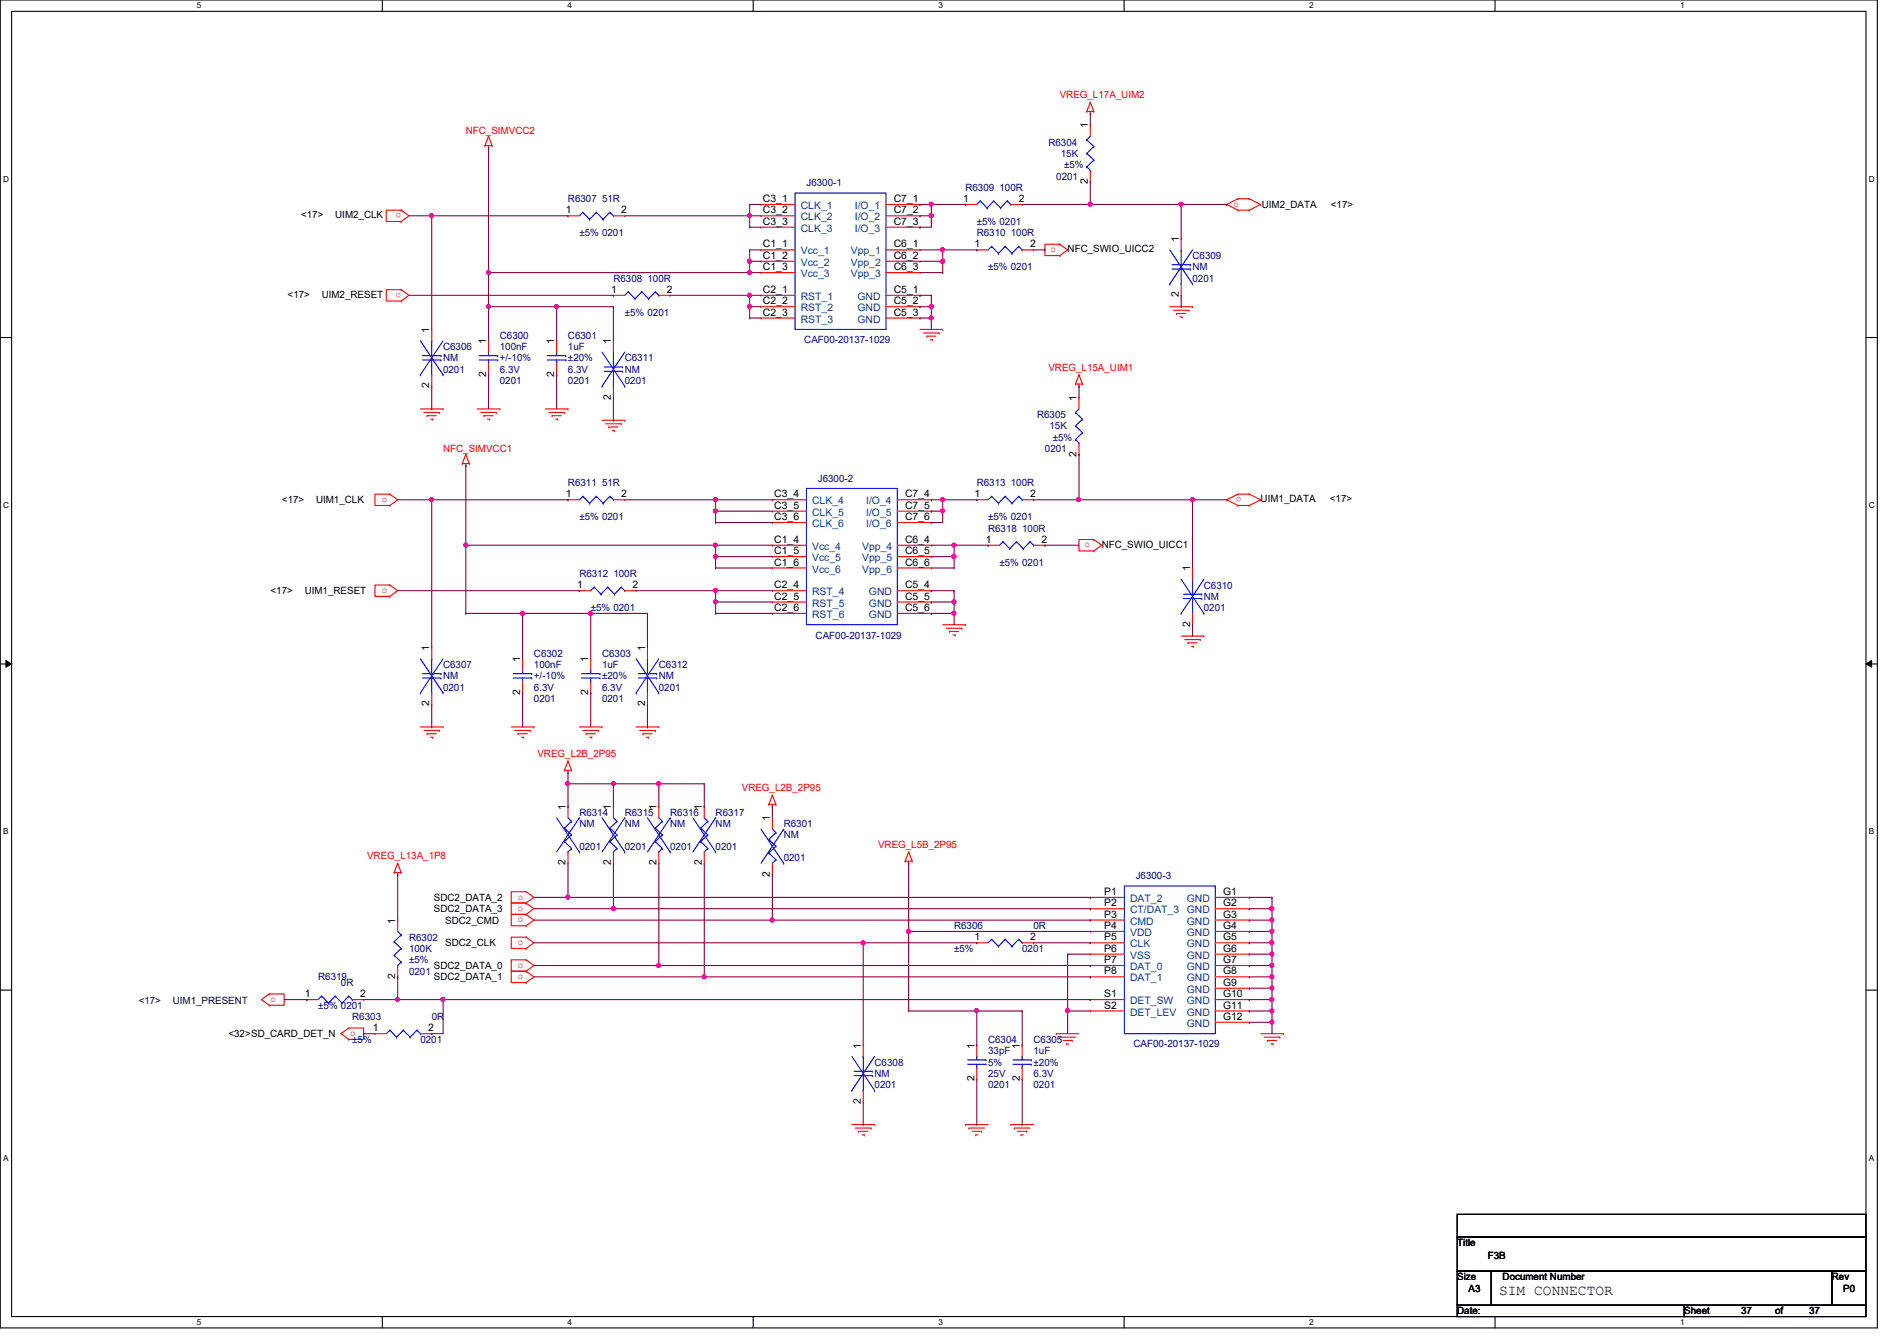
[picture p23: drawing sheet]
<svg xmlns="http://www.w3.org/2000/svg" width="297mm" height="210mm" viewBox="0 0 297 210" stroke-linecap="round" stroke-linejoin="round" font-family="sans-serif">
<defs><g id="words">
<text font-size="2.3" x="234.7" y="202.8">SIM CONNECTOR</text>
<g font-size="1.6" fill="#f00">
<text x="165.9" y="15.3">VREG_L17A_UIM2</text>
<text x="72.9" y="21">NFC_SIMVCC2</text>
<text x="62.8" y="33.4" transform="rotate(180 62.8 33.4)">o</text>
<text x="193.1" y="32.3">o</text>
<text x="164.5" y="39.5">o</text>
<text x="62.8" y="45.8" transform="rotate(180 62.8 45.8)">o</text>
<text x="164.2" y="58">VREG_L15A_UIM1</text>
<text x="69.4" y="70.8">NFC_SIMVCC1</text>
<text x="194.4" y="77.8" transform="rotate(180 194.4 77.8)">o</text>
<text x="59.8" y="78.6">o</text>
<text x="169.8" y="85.7">o</text>
<text x="59.8" y="92.8">o</text>
<text x="84.2" y="118.4">VREG_L2B_2P95</text>
<text x="116.2" y="123.8">VREG_L2B_2P95</text>
<text x="57.5" y="134.5">VREG_L13A_1P8</text>
<text x="137.5" y="132.7">VREG_L5B_2P95</text>
<text x="81.1" y="140.8">o</text>
<text x="81.1" y="142.6">o</text>
<text x="81.1" y="144.4">o</text>
<text x="81.1" y="147.9">o</text>
<text x="81.1" y="151.5">o</text>
<text x="81.1" y="153.2">o</text>
<text x="42.4" y="156.8">o</text>
<text x="54.8" y="162.1">o</text>
</g>
<g font-size="1.6" fill="#000080">
<text x="164.2" y="22.8">R6304</text>
<text x="126.3" y="29.2">J6300-1</text>
<text x="151.2" y="29.9">R6309 100R</text>
<text x="165.4" y="28.1">0201</text>
<text x="166.1" y="24.6">15K</text>
<text x="166.6" y="26.3">±5%</text>
<text x="88.9" y="31.7">R6307 51R</text>
<text x="152.9" y="35.2">±5% 0201</text>
<text x="90.7" y="37">±5% 0201</text>
<text x="152.9" y="37">R6310 100R</text>
<text x="186.7" y="40.6">C6309</text>
<text x="96.1" y="44.1">R6308 100R</text>
<text x="154.7" y="42.3">±5% 0201</text>
<text x="186.7" y="42.3">NM</text>
<text x="186.7" y="44.1">0201</text>
<text x="78.3" y="53">C6300</text>
<text x="88.9" y="53">C6301</text>
<text x="97.8" y="49.4">±5% 0201</text>
<text x="125.9" y="53.7">CAF00-20137-1029</text>
<text x="69.4" y="54.8">C6306</text>
<text x="69.4" y="56.6">NM</text>
<text x="69.4" y="58.3">0201</text>
<text x="78.3" y="54.8">100nF</text>
<text x="78.3" y="58.3">6.3V</text>
<text x="78.3" y="56.6">+/-10%</text>
<text x="88.9" y="54.8">1uF</text>
<text x="88.9" y="58.3">6.3V</text>
<text x="88.9" y="56.6">±20%</text>
<text x="97.8" y="56.6">C6311</text>
<text x="97.8" y="58.3">NM</text>
<text x="78.3" y="60.1">0201</text>
<text x="88.9" y="60.1">0201</text>
<text x="97.8" y="60.1">0201</text>
<text x="162.4" y="65.4">R6305</text>
<text x="163.6" y="70.8">0201</text>
<text x="164.3" y="67.2">15K</text>
<text x="164.8" y="69">±5%</text>
<text x="88.9" y="76.1">R6311 51R</text>
<text x="128.1" y="75.4">J6300-2</text>
<text x="152.9" y="76.1">R6313 100R</text>
<text x="90.7" y="81.4">±5% 0201</text>
<text x="154.7" y="81.4">±5% 0201</text>
<text x="154.7" y="83.2">R6318 100R</text>
<text x="156.5" y="88.6">±5% 0201</text>
<text x="90.7" y="90.3">R6312 100R</text>
<text x="92.5" y="95.7">±5% 0201</text>
<text x="188.5" y="92.1">C6310</text>
<text x="188.5" y="93.9">NM</text>
<text x="188.5" y="95.7">0201</text>
<text x="127.7" y="99.9">CAF00-20137-1029</text>
<text x="69.4" y="104.6">C6307</text>
<text x="69.4" y="106.3">NM</text>
<text x="83.6" y="102.8">C6302</text>
<text x="83.6" y="104.6">100nF</text>
<text x="83.6" y="106.3">+/-10%</text>
<text x="94.3" y="102.8">C6303</text>
<text x="94.3" y="104.6">1uF</text>
<text x="94.3" y="106.3">±20%</text>
<text x="103.2" y="104.6">C6312</text>
<text x="103.2" y="106.3">NM</text>
<text x="69.4" y="108.1">0201</text>
<text x="83.6" y="109.9">0201</text>
<text x="83.6" y="108.1">6.3V</text>
<text x="94.3" y="109.9">0201</text>
<text x="94.3" y="108.1">6.3V</text>
<text x="103.2" y="108.1">0201</text>
<text x="90.7" y="127.7">R6314</text>
<text x="90.7" y="129.5">NM</text>
<text x="97.8" y="127.7">R6315</text>
<text x="97.8" y="129.5">NM</text>
<text x="104.9" y="127.7">R6316</text>
<text x="104.9" y="129.5">NM</text>
<text x="112.1" y="127.7">R6317</text>
<text x="112.1" y="129.5">NM</text>
<text x="122.7" y="129.5">R6301</text>
<text x="122.7" y="131.2">NM</text>
<text x="90.7" y="133">0201</text>
<text x="97.8" y="133">0201</text>
<text x="104.9" y="133">0201</text>
<text x="112.1" y="133">0201</text>
<text x="122.7" y="134.8">0201</text>
<text x="177.8" y="137.6">J6300-3</text>
<text x="64" y="147.2">R6302</text>
<text x="64" y="149">100K</text>
<text x="149.4" y="145.5">R6306</text>
<text x="149.4" y="149">±5%</text>
<text x="160.1" y="149">0201</text>
<text x="161.8" y="145.5">0R</text>
<text x="49.8" y="153.5">R6319</text>
<text x="53.4" y="154.3">0R</text>
<text x="64" y="150.8">±5%</text>
<text x="64" y="152.6">0201</text>
<text x="49.8" y="157.9">±5% 0201</text>
<text x="55.2" y="159.7">R6303</text>
<text x="67.6" y="159.7">0R</text>
<text x="55.2" y="163.2">±5%</text>
<text x="65.8" y="163.2">0201</text>
<text x="136.9" y="166.8">C6308</text>
<text x="154.7" y="163.2">C6304</text>
<text x="154.7" y="165">33pF</text>
<text x="154.7" y="166.8">5%</text>
<text x="161.8" y="163.2">C6305</text>
<text x="161.8" y="165">1uF</text>
<text x="161.8" y="166.8">±20%</text>
<text x="177.5" y="164">CAF00-20137-1029</text>
<text x="136.9" y="168.6">NM</text>
<text x="136.9" y="170.3">0201</text>
<text x="154.7" y="170.3">0201</text>
<text x="154.7" y="168.6">25V</text>
<text x="161.8" y="170.3">0201</text>
<text x="161.8" y="168.6">6.3V</text>
</g>
<g font-size="1.6">
<text x="170.3" y="20.1" transform="rotate(-90 170.3 20.1)">1</text>
<text x="170.3" y="28.8" transform="rotate(-90 170.3 28.8)">2</text>
<text x="47.2" y="34.2">&lt;17&gt;</text>
<text x="52.5" y="34.2">UIM2_CLK</text>
<text x="88.6" y="33.4">1</text>
<text x="97.3" y="33.4">2</text>
<text x="119.5" y="31.6">C3_1</text>
<text x="119.5" y="33.4">C3_2</text>
<text x="119.5" y="35.2">C3_3</text>
<text x="140" y="31.6">C7_1</text>
<text x="140" y="33.4">C7_2</text>
<text x="140" y="35.2">C7_3</text>
<text x="150.8" y="31.6">1</text>
<text x="159.5" y="31.6">2</text>
<text x="197.6" y="32.6">UIM2_DATA</text>
<text x="208.4" y="32.6">&lt;17&gt;</text>
<text x="119.5" y="38.7">C1_1</text>
<text x="119.5" y="40.5">C1_2</text>
<text x="140" y="38.7">C6_1</text>
<text x="140" y="40.5">C6_2</text>
<text x="152.6" y="38.7">1</text>
<text x="161.3" y="38.7">2</text>
<text x="167.2" y="39.5">NFC_SWIO_UICC2</text>
<text x="184.6" y="37.9" transform="rotate(-90 184.6 37.9)">1</text>
<text x="45" y="46.6">&lt;17&gt;</text>
<text x="50.4" y="46.6">UIM2_RESET</text>
<text x="95.7" y="45.8">1</text>
<text x="104.4" y="45.8">2</text>
<text x="119.5" y="45.8">C2_1</text>
<text x="119.5" y="42.3">C1_3</text>
<text x="119.5" y="47.6">C2_2</text>
<text x="140" y="42.3">C6_3</text>
<text x="140" y="47.6">C5_2</text>
<text x="140" y="45.8">C5_1</text>
<text x="184.6" y="46.6" transform="rotate(-90 184.6 46.6)">2</text>
<text x="67.2" y="52.1" transform="rotate(-90 67.2 52.1)">1</text>
<text x="76.1" y="53.9" transform="rotate(-90 76.1 53.9)">1</text>
<text x="86.8" y="53.9" transform="rotate(-90 86.8 53.9)">1</text>
<text x="95.7" y="53.9" transform="rotate(-90 95.7 53.9)">1</text>
<text x="119.5" y="49.4">C2_3</text>
<text x="140" y="49.4">C5_3</text>
<text x="76.1" y="59" transform="rotate(-90 76.1 59)">2</text>
<text x="86.8" y="59" transform="rotate(-90 86.8 59)">2</text>
<text x="67.2" y="60.8" transform="rotate(-90 67.2 60.8)">2</text>
<text x="95.7" y="62.6" transform="rotate(-90 95.7 62.6)">2</text>
<text x="168.6" y="62.8" transform="rotate(-90 168.6 62.8)">1</text>
<text x="168.6" y="71.5" transform="rotate(-90 168.6 71.5)">2</text>
<text x="88.6" y="77.9">1</text>
<text x="97.3" y="77.9">2</text>
<text x="121.2" y="77.9">C3_4</text>
<text x="141.7" y="77.9">C7_4</text>
<text x="152.6" y="77.9">1</text>
<text x="161.3" y="77.9">2</text>
<text x="44.2" y="78.8">&lt;17&gt;</text>
<text x="49.5" y="78.8">UIM1_CLK</text>
<text x="121.2" y="79.6">C3_5</text>
<text x="121.2" y="81.4">C3_6</text>
<text x="141.7" y="79.6">C7_5</text>
<text x="141.7" y="81.4">C7_6</text>
<text x="197.4" y="78.6">UIM1_DATA</text>
<text x="208.2" y="78.6">&lt;17&gt;</text>
<text x="121.2" y="85">C1_4</text>
<text x="121.2" y="86.7">C1_5</text>
<text x="121.2" y="88.5">C1_6</text>
<text x="141.7" y="85">C6_4</text>
<text x="141.7" y="86.7">C6_5</text>
<text x="141.7" y="88.5">C6_6</text>
<text x="154.4" y="85">1</text>
<text x="163.1" y="85">2</text>
<text x="172.5" y="85.7">NFC_SWIO_UICC1</text>
<text x="186.3" y="89.5" transform="rotate(-90 186.3 89.5)">1</text>
<text x="42.4" y="93">&lt;17&gt;</text>
<text x="47.7" y="93">UIM1_RESET</text>
<text x="90.4" y="92.1">1</text>
<text x="99.1" y="92.1">2</text>
<text x="121.2" y="92.1">C2_4</text>
<text x="121.2" y="93.9">C2_5</text>
<text x="121.2" y="95.6">C2_6</text>
<text x="141.7" y="92.1">C5_4</text>
<text x="141.7" y="93.9">C5_5</text>
<text x="141.7" y="95.6">C5_6</text>
<text x="67.2" y="101.9" transform="rotate(-90 67.2 101.9)">1</text>
<text x="101" y="101.9" transform="rotate(-90 101 101.9)">1</text>
<text x="186.3" y="98.1" transform="rotate(-90 186.3 98.1)">2</text>
<text x="81.4" y="103.7" transform="rotate(-90 81.4 103.7)">1</text>
<text x="92.1" y="103.7" transform="rotate(-90 92.1 103.7)">1</text>
<text x="67.2" y="110.6" transform="rotate(-90 67.2 110.6)">2</text>
<text x="81.4" y="108.8" transform="rotate(-90 81.4 108.8)">2</text>
<text x="92.1" y="108.8" transform="rotate(-90 92.1 108.8)">2</text>
<text x="101" y="110.6" transform="rotate(-90 101 110.6)">2</text>
<text x="88.6" y="126.8" transform="rotate(-90 88.6 126.8)">1</text>
<text x="95.7" y="126.8" transform="rotate(-90 95.7 126.8)">1</text>
<text x="102.8" y="126.8" transform="rotate(-90 102.8 126.8)">1</text>
<text x="109.9" y="126.8" transform="rotate(-90 109.9 126.8)">1</text>
<text x="120.6" y="128.6" transform="rotate(-90 120.6 128.6)">1</text>
<text x="88.6" y="135.5" transform="rotate(-90 88.6 135.5)">2</text>
<text x="95.7" y="135.5" transform="rotate(-90 95.7 135.5)">2</text>
<text x="102.8" y="135.5" transform="rotate(-90 102.8 135.5)">2</text>
<text x="109.9" y="135.5" transform="rotate(-90 109.9 135.5)">2</text>
<text x="120.6" y="137.2" transform="rotate(-90 120.6 137.2)">2</text>
<text x="67.9" y="141">SDC2_DATA_2</text>
<text x="67.9" y="142.8">SDC2_DATA_3</text>
<text x="172.9" y="140.1">P1</text>
<text x="172.9" y="141.9">P2</text>
<text x="172.9" y="143.6">P3</text>
<text x="191.5" y="140.1">G1</text>
<text x="191.5" y="141.9">G2</text>
<text x="191.5" y="143.6">G3</text>
<text x="61.9" y="144.6" transform="rotate(-90 61.9 144.6)">1</text>
<text x="69.7" y="144.6">SDC2_CMD</text>
<text x="69.7" y="148.1">SDC2_CLK</text>
<text x="152.6" y="147.2">1</text>
<text x="161.3" y="147.2">2</text>
<text x="172.9" y="145.4">P4</text>
<text x="172.9" y="147.2">P5</text>
<text x="172.9" y="149">P6</text>
<text x="191.5" y="145.4">G4</text>
<text x="191.5" y="147.2">G5</text>
<text x="191.5" y="149">G6</text>
<text x="61.9" y="153.2" transform="rotate(-90 61.9 153.2)">2</text>
<text x="67.9" y="151.7">SDC2_DATA_0</text>
<text x="67.9" y="153.5">SDC2_DATA_1</text>
<text x="172.9" y="150.7">P7</text>
<text x="172.9" y="152.5">P8</text>
<text x="191.5" y="150.7">G7</text>
<text x="191.5" y="152.5">G8</text>
<text x="191.5" y="154.3">G9</text>
<text x="47.7" y="156.1">1</text>
<text x="56.4" y="156.1">2</text>
<text x="58.4" y="161.4">1</text>
<text x="67.1" y="161.4">2</text>
<text x="172.9" y="156.1">S1</text>
<text x="172.9" y="157.9">S2</text>
<text x="191.5" y="156.1">G10</text>
<text x="191.5" y="157.9">G11</text>
<text x="191.5" y="159.6">G12</text>
<text x="35.8" y="162.3">&lt;32&gt;SD_CARD_DET_N</text>
<text x="134.8" y="164.1" transform="rotate(-90 134.8 164.1)">1</text>
<text x="152.6" y="164.1" transform="rotate(-90 152.6 164.1)">1</text>
<text x="159.7" y="164.1" transform="rotate(-90 159.7 164.1)">1</text>
<text x="134.8" y="172.8" transform="rotate(-90 134.8 172.8)">2</text>
<text x="152.6" y="169.2" transform="rotate(-90 152.6 169.2)">2</text>
<text x="159.7" y="169.2" transform="rotate(-90 159.7 169.2)">2</text>
<text x="228.2" y="195.1">Title</text>
<text x="233" y="197">F3B</text>
<text x="228.2" y="200.4">Size</text>
<text x="230" y="202.2">A3</text>
<text x="235.3" y="200.4">Document Number</text>
<text x="286.8" y="200.4">Rev</text>
<text x="288.6" y="202.2">P0</text>
<text x="228.2" y="205.7">Date:</text>
<text x="263.7" y="205.7">Sheet</text>
<text x="272.6" y="205.7">37</text>
<text x="278" y="205.7">of</text>
<text x="283.3" y="205.7">37</text>
</g>
<g font-size="1.6" fill="#004080">
<text x="125.4" y="32.7">CLK_1</text>
<text x="125.4" y="34.5">CLK_2</text>
<text x="133.9" y="32.7">I/O_1</text>
<text x="133.9" y="34.5">I/O_2</text>
<text x="125.4" y="39.8">Vcc_1</text>
<text x="125.4" y="36.3">CLK_3</text>
<text x="125.4" y="41.6">Vcc_2</text>
<text x="133.2" y="39.8">Vpp_1</text>
<text x="133.2" y="41.6">Vpp_2</text>
<text x="133.9" y="36.3">I/O_3</text>
<text x="125.4" y="46.9">RST_1</text>
<text x="125.4" y="43.4">Vcc_3</text>
<text x="133.2" y="43.4">Vpp_3</text>
<text x="134.3" y="46.9">GND</text>
<text x="125.4" y="48.7">RST_2</text>
<text x="125.4" y="50.5">RST_3</text>
<text x="134.3" y="48.7">GND</text>
<text x="134.3" y="50.5">GND</text>
<text x="127.2" y="79">CLK_4</text>
<text x="127.2" y="80.7">CLK_5</text>
<text x="127.2" y="82.5">CLK_6</text>
<text x="135.6" y="79">I/O_4</text>
<text x="135.6" y="80.7">I/O_5</text>
<text x="135.6" y="82.5">I/O_6</text>
<text x="127.2" y="86.1">Vcc_4</text>
<text x="127.2" y="87.8">Vcc_5</text>
<text x="127.2" y="89.6">Vcc_6</text>
<text x="135" y="86.1">Vpp_4</text>
<text x="135" y="87.8">Vpp_5</text>
<text x="135" y="89.6">Vpp_6</text>
<text x="127.2" y="93.2">RST_4</text>
<text x="127.2" y="95">RST_5</text>
<text x="136.1" y="93.2">GND</text>
<text x="136.1" y="95">GND</text>
<text x="127.2" y="96.7">RST_6</text>
<text x="136.1" y="96.7">GND</text>
<text x="177" y="141.2">DAT_2</text>
<text x="177" y="143">CT/DAT_3</text>
<text x="185.8" y="141.2">GND</text>
<text x="185.8" y="143">GND</text>
<text x="177" y="144.7">CMD</text>
<text x="177" y="146.5">VDD</text>
<text x="177" y="148.3">CLK</text>
<text x="185.8" y="144.7">GND</text>
<text x="185.8" y="146.5">GND</text>
<text x="185.8" y="148.3">GND</text>
<text x="177" y="150.1">VSS</text>
<text x="177" y="151.8">DAT_0</text>
<text x="177" y="153.6">DAT_1</text>
<text x="185.8" y="150.1">GND</text>
<text x="185.8" y="151.8">GND</text>
<text x="185.8" y="153.6">GND</text>
<text x="185.8" y="155.4">GND</text>
<text x="177" y="157.2">DET_SW</text>
<text x="177" y="159">DET_LEV</text>
<text x="185.8" y="157.2">GND</text>
<text x="185.8" y="159">GND</text>
<text x="185.8" y="160.7">GND</text>
</g>
<g font-size="1.6" fill="#000040">
<text x="21.7" y="157.2">&lt;17&gt;</text>
<text x="27" y="157.2">UIM1_PRESENT</text>
</g>
<g font-size="1.3">
<text x="30.8" y="1.3">5</text>
<text x="88.9" y="1.3">4</text>
<text x="146.9" y="1.3">3</text>
<text x="205" y="1.3">2</text>
<text x="263.1" y="1.3">1</text>
<text x=".5" y="28.4">D</text>
<text x="292.6" y="28.4">D</text>
<text x=".5" y="79.5">C</text>
<text x="292.6" y="79.5">C</text>
<text x=".5" y="130.6">B</text>
<text x="292.6" y="130.6">B</text>
<text x=".5" y="181.7">A</text>
<text x="292.6" y="181.7">A</text>
<text x="30.8" y="207.4">5</text>
<text x="88.9" y="207.4">4</text>
<text x="146.9" y="207.4">3</text>
<text x="205" y="207.4">2</text>
<text x="263.1" y="207.4">1</text>
</g>
</g></defs>
<path d="M0 0h294v207.9h-294zM1.8 1.8h290.4v204.3h-290.4z" fill="none" stroke="#000" stroke-width=".17"/>
<g fill="#fff">
<path d="M30.8 .2h.7v1.4h-.7z"/>
<path d="M30.8 206.2h.7v1.4h-.7z"/>
</g>
<path d="M59.9 0v1.8M59.9 206.1v1.8" fill="none" stroke="#000" stroke-width=".17"/>
<g fill="#fff">
<path d="M88.9 .2h.6v1.4h-.6z"/>
<path d="M88.9 206.2h.6v1.4h-.6z"/>
</g>
<path d="M117.9 0v1.8M117.9 206.1v1.8" fill="none" stroke="#000" stroke-width=".17"/>
<g fill="#fff">
<path d="M146.9 .2h.7v1.4h-.7z"/>
<path d="M146.9 206.2h.7v1.4h-.7z"/>
</g>
<path d="M176 0v1.8M176 206.1v1.8" fill="none" stroke="#000" stroke-width=".17"/>
<g fill="#fff">
<path d="M205 .2h.7v1.4h-.7z"/>
<path d="M205 206.2h.7v1.4h-.7z"/>
</g>
<path d="M234.1 0v1.8M234.1 206.1v1.8" fill="none" stroke="#000" stroke-width=".17"/>
<g fill="#fff">
<path d="M263.1 .2h.7v1.4h-.7z"/>
<path d="M263.1 206.2h.7v1.4h-.7z"/>
<path d="M.5 27.3h.9v1.4h-.9z"/>
<path d="M292.6 27.3h.9v1.4h-.9z"/>
<path d="M.5 78.4h.9v1.4h-.9z"/>
<path d="M292.6 78.4h.9v1.4h-.9z"/>
</g>
<path d="M0 52.8h1.8M292.2 52.8h1.8" fill="none" stroke="#000" stroke-width=".17"/>
<g fill="#fff">
<path d="M.5 129.5h.8v1.4h-.8z"/>
<path d="M292.6 129.5h.9v1.4h-.9z"/>
</g>
<path d="M0 103.9h1.8M292.2 103.9h1.8" fill="none" stroke="#000" stroke-width=".17"/>
<path d="M.9 103.4l.9 .5-.9 .5zM292.2 103.9l.9-.5v1z" fill="#000"/>
<path d="M.9 103.4l.9 .5-.9 .5zM292.2 103.9l.9-.5v1z" fill="none" stroke="#000" stroke-width=".16"/>
<g fill="#fff">
<path d="M.5 180.5h.8v1.4h-.8z"/>
<path d="M292.6 180.5h.9v1.4h-.9z"/>
</g>
<path d="M0 155h1.8M292.2 155h1.8M228.2 190.1h64v3.5h-64zM228.2 193.6h64v5.4h-64zM228.2 199h5.3v5.3h-5.3zM233.5 199h53.3v5.3h-53.3zM286.8 199h5.4v5.3h-5.4zM228.2 204.3h35.5v1.8h-35.5zM263.7 204.3h28.5v1.8h-28.5z" fill="none" stroke="#000" stroke-width=".17"/>
<g fill="none" stroke="#f00" stroke-width=".17">
<path d="M170.2 17.4h.1M170.2 17.4h1.1M170.7 17.8h.1M170.7 16h.1M170.7 19.6h.1M170.7 17.4v.4M170.7 19.6v1.7M170.7 16l.6 1.4M170.7 16l-.5 1.4M171.3 17.4h.1M62.8 34.7h.1M62.8 32.9h.1"/>
<path d="M62.8 32.9h-2.3v1.8h2.3M62.8 32.9l1.2 .9-1.2 .9M75.9 22.8h.1M75.9 22.8h1.1M76.5 23.1h.1M76.5 21.3h.1M76.5 22.8v.3M76.5 21.3l-.6 1.5M76.5 21.3l.5 1.5M77 22.8h.1M88.9 33.8h.1M88.9 33.8h1.8"/>
<path d="M96.1 33.8h1.7M97.8 33.8h.1M119.2 32h.1M119.2 39.1h.1M119.2 33.8h.1M119.2 35.6h.1M119.2 32h5.3M119.2 39.1h5.3M119.2 33.8h5.3M119.2 35.6h5.3M138.7 32h5.4M138.7 39.1h5.4"/>
<path d="M138.7 33.8h5.4M138.7 35.6h5.4M144.1 32h.1M144.1 39.1h.1M144.1 33.8h.1M144.1 35.6h.1M151.2 32h.1M151.2 32h1.7M152.9 39.1h.1M152.9 39.1h1.8M158.3 32h1.8M160.1 32h.1"/>
<path d="M160.1 39.1h1.7M161.8 39.1h.1M165.9 38.2h.1M165.9 38.2h-2.3v1.8h2.3M165.9 38.2l1.3 .9-1.3 .9M170.7 28.4h.1M170.7 26.7v1.7M185 37.3h.1M185 37.3v1.8M192.1 32h.1M192.1 32l1.7 .9M193.8 31.1h.1"/>
<path d="M193.8 32.9h.1M193.8 31.1h1.8M193.8 31.1l-1.7 .9M193.8 32.9h1.8M195.6 31.1h.1M195.6 32.9h.1M195.6 31.1l1.8 .9M197.4 32h.1M197.4 32l-1.8 .9M62.8 47.1h.1M62.8 45.3h.1M62.8 45.3h-2.3v1.8h2.3"/>
<path d="M62.8 45.3l1.2 .9-1.2 .9M67.6 51.6h.1M67.6 51.6v1.7M67.6 58.7v1.8M76.5 53.3h.1M76.5 58.7h.1M76.5 53.3v1.8M76.5 56.9v1.8M87.2 53.3h.1M87.2 58.7h.1M87.2 53.3v1.8M87.2 56.9v1.8"/>
<path d="M96.1 46.2h.1M96.1 53.3h.1M96.1 46.2h1.7M96.1 53.3v1.8M103.2 46.2h1.7M104.9 46.2h.1M119.2 46.2h.1M119.2 40.9h.1M119.2 42.7h.1M119.2 48h.1M119.2 49.8h.1M119.2 48h5.3"/>
<path d="M119.2 46.2h5.3M119.2 40.9h5.3M119.2 42.7h5.3M119.2 49.8h5.3M138.7 48h5.4M138.7 46.2h5.4M138.7 40.9h5.4M138.7 42.7h5.4M138.7 49.8h5.4M144.1 40.9h.1M144.1 42.7h.1M144.1 48h.1"/>
<path d="M144.1 49.8h.1M144.1 46.2h.1M144.1 51.6h3.5M144.6 52.1h2.5M145.1 52.6h.1M145.1 52.6h1.5M145.7 53.2h.3M146 53.2h.1M147.1 52.1h.1M147.6 51.6h.1M165.9 40h.1M168.9 58.7h.1"/>
<path d="M168.9 58.7l.6 1.4M168.9 58.7l-.5 1.4M183.2 48h3.5M183.7 48.6h2.5M184.2 49.1h.1M184.2 49.1h1.5M184.8 49.6h.3M185 46.2h.1M185 44.4v1.8M185.1 49.6h.1M186.2 48.6h.1M186.7 48h.1"/>
<path d="M61 77.3h.1M61 79.1h.1M61 77.3h-2.3v1.8h2.3M61 77.3l1.3 .9-1.3 .9M65.8 64h3.6M66.4 64.6h2.4M66.9 65.1h.1M66.9 65.1h1.4M67.4 65.6h.4M67.6 60.5h.1M67.8 65.6h.1M68.8 64.6h.1"/>
<path d="M69.4 64h.1M72.4 72.6h.1M72.4 72.6h1.1M72.9 72.9h.1M72.9 71.1h.1M72.9 72.6v.3M72.9 71.1l-.5 1.5M72.9 71.1l.6 1.5M73.5 72.6h.1M74.7 64h3.6M75.3 64.6h2.4M75.8 65.1h.1"/>
<path d="M75.8 65.1h1.4M76.3 65.6h.4M76.7 65.6h.1M77.7 64.6h.1M78.3 64h.1M85.4 64h3.5M85.9 64.6h2.5M86.4 65.1h.1M86.4 65.1h1.5M87 65.6h.3M87.3 65.6h.1M88.4 64.6h.1"/>
<path d="M88.9 64h.1M88.9 78.2h.1M88.9 78.2h1.8M94.3 65.8h3.5M94.8 66.3h2.5M95.3 66.8h.1M95.3 66.8h1.5M95.9 67.4h.3M96.1 62.2h.1M96.1 78.2h1.7M96.1 60.5v1.7M96.2 67.4h.1"/>
<path d="M97.3 66.3h.1M97.8 65.8h.1M97.8 78.2h.1M120.9 78.2h.1M120.9 78.2h5.4M140.5 78.2h5.3M145.8 78.2h.1M152.9 78.2h.1M152.9 78.2h1.8M160.1 78.2h1.7M161.8 78.2h.1M168.4 60.1h.1"/>
<path d="M168.4 60.1h1.1M168.9 60.5h.1M168.9 62.2h.1M168.9 71.1h.1M168.9 60.1v.4M168.9 62.2v1.8M168.9 69.3v1.8M169.5 60.1h.1M192.1 78.2h.1M192.1 78.2l1.7 .9M193.8 79.1h.1M193.8 77.3h.1"/>
<path d="M193.8 79.1h1.8M193.8 77.3l-1.7 .9M193.8 77.3h1.8M195.6 79.1h.1M195.6 77.3h.1M195.6 77.3l1.8 .9M197.4 78.2h.1M197.4 78.2l-1.8 .9M61 91.6h.1M61 93.3h.1M61 91.6h-2.3v1.7h2.3M61 91.6l1.3 .9-1.3 .8"/>
<path d="M90.7 92.5h.1M90.7 92.5h1.8M97.8 92.5h1.8M99.6 92.5h.1M120.9 85.3h.1M120.9 92.5h.1M120.9 80h.1M120.9 81.8h.1M120.9 87.1h.1M120.9 88.9h.1M120.9 94.2h.1M120.9 96h.1"/>
<path d="M120.9 85.3h5.4M120.9 92.5h5.4M120.9 80h5.4M120.9 81.8h5.4M120.9 87.1h5.4M120.9 88.9h5.4M120.9 94.2h5.4M120.9 96h5.4M140.5 85.3h5.3M140.5 92.5h5.3M140.5 80h5.3M140.5 81.8h5.3"/>
<path d="M140.5 87.1h5.3M140.5 88.9h5.3M140.5 94.2h5.3M140.5 96h5.3M145.8 85.3h.1M145.8 80h.1M145.8 81.8h.1M145.8 87.1h.1M145.8 88.9h.1M145.8 92.5h.1M145.8 94.2h.1M145.8 96h.1"/>
<path d="M147.6 97.8h3.6M148.2 98.3h2.4M148.7 98.8h.1M148.7 98.8h1.4M149.2 99.4h.4M149.6 99.4h.1M150.6 98.3h.1M151.2 97.8h.1M154.7 85.3h.1M154.7 85.3h1.8M161.8 85.3h1.8M163.6 85.3h.1"/>
<path d="M171.3 84.5h.1M171.3 86.2h.1M171.3 84.5h-2.4v1.7h2.4M171.3 84.5l1.2 .8-1.2 .9M185 99.6h3.5M186.7 88.9h.1M186.7 97.8h.1M186.7 88.9v1.8M186.7 96v1.8M188.5 99.6h.1M65.8 113.8h3.6M66.4 114.3h2.4"/>
<path d="M66.9 114.9h.1M66.9 114.9h1.4M67.4 115.4h.4M67.6 101.3h.1M67.6 110.2h.1M67.6 101.3v1.8M67.6 108.5v1.7M67.8 115.4h.1M68.8 114.3h.1M69.4 113.8h.1M80 113.8h3.6M80.6 114.3h2.5"/>
<path d="M81.1 114.9h.1M81.1 114.9h1.4M81.7 115.4h.3M81.8 103.1h.1M81.8 108.5h.1M81.8 103.1v1.8M81.8 106.7v1.8M82 115.4h.1M83.1 114.3h.1M83.6 113.8h.1M88.9 119.1h.1M88.9 119.1l.6 1.5"/>
<path d="M88.9 119.1l-.5 1.5M90.7 113.8h3.6M91.3 114.3h2.4M91.8 114.9h.1M91.8 114.9h1.4M92.3 115.4h.4M92.5 103.1h.1M92.5 108.5h.1M92.5 103.1v1.8M92.5 106.7v1.8M92.7 115.4h.1M93.7 114.3h.1"/>
<path d="M94.3 113.8h.1M99.6 113.8h3.6M100.2 114.3h2.4M100.7 114.9h.1M100.7 114.9h1.4M101.2 115.4h.4M101.4 101.3h.1M101.4 110.2h.1M101.4 101.3v1.8M101.4 108.5v1.7M101.6 115.4h.1M102.6 114.3h.1"/>
<path d="M103.2 113.8h.1M185.5 100.1h2.5M186 100.6h.1M186 100.6h1.4M186.6 101.2h.3M186.9 101.2h.1M188 100.1h.1M61.7 136.6h.1M61.7 136.6h1.1M62.3 136.9h.1M62.3 135.1h.1M62.3 136.6v.3"/>
<path d="M62.3 135.1l.5 1.5M62.3 135.1l-.6 1.5M62.8 136.6h.1M82.4 139.6h.1M82.4 139.6h-2.4v1.8h2.4M82.4 139.6l1.2 .9-1.2 .9M88.4 120.6h.1M88.4 120.6h1.1M88.9 120.9h.1M88.9 126.2h.1M88.9 135.1h.1M88.9 120.6v.3"/>
<path d="M88.9 126.2v1.8M88.9 133.3v1.8M89.5 120.6h.1M96.1 126.2h.1M96.1 135.1h.1M96.1 126.2v1.8M96.1 133.3v1.8M103.2 126.2h.1M103.2 135.1h.1M103.2 126.2v1.8M103.2 133.3v1.8M110.3 126.2h.1"/>
<path d="M110.3 135.1h.1M110.3 126.2v1.8M110.3 133.3v1.8M120.4 125.9h.1M120.4 125.9h1.1M120.9 126.2h.1M120.9 124.5h.1M120.9 128h.1M120.9 136.9h.1M120.9 125.9v.3M120.9 128v1.8M120.9 135.1v1.8"/>
<path d="M120.9 124.5l.6 1.4M120.9 124.5l-.5 1.4M121.5 125.9h.1M141.7 134.8h.1M141.7 134.8h1.1M142.3 135.1h.1M142.3 133.3h.1M142.3 134.8v.3M142.3 133.3l.5 1.5M142.3 133.3l-.6 1.5M142.8 134.8h.1M42.2 155.6h.1"/>
<path d="M42.2 157.4h.1M42.2 155.6h2.3v1.8h-2.3M42.2 155.6l-1.3 .9 1.3 .9M48 156.5h.1M48 156.5h1.8M55.2 156.5h1.7M56.9 156.5h.1M62.3 144h.1M62.3 152.9h.1M62.3 144v1.8M62.3 151.1v1.8M82.4 141.4h.1"/>
<path d="M82.4 143.1h.1M82.4 141.4h-2.4v1.7h2.4M82.4 150.2h.1M82.4 152h.1M82.4 150.2h-2.4v1.8h2.4M82.4 153.8h.1M82.4 152h-2.4v1.8h2.4M82.4 144.9h.1M82.4 143.1h-2.4v1.8h2.4M82.4 146.7h.1M82.4 148.5h.1M82.4 146.7h-2.4v1.8h2.4"/>
<path d="M82.4 141.4l1.2 .8-1.2 .9M82.4 150.2l1.2 .9-1.2 .9M82.4 152l1.2 .9-1.2 .9M82.4 143.1l1.2 .9-1.2 .9M82.4 146.7l1.2 .9-1.2 .9M152.9 147.6h.1M152.9 147.6h1.8M160.1 147.6h1.7M161.8 147.6h.1M170.7 140.5h.1M170.7 142.2h.1M170.7 144h.1"/>
<path d="M170.7 145.8h.1M170.7 147.6h.1M170.7 149.4h.1M170.7 151.1h.1M170.7 152.9h.1M170.7 156.5h.1M170.7 158.2h.1M170.7 140.5h5.4M170.7 142.2h5.4M170.7 144h5.4M170.7 145.8h5.4M170.7 147.6h5.4"/>
<path d="M170.7 149.4h5.4M170.7 151.1h5.4M170.7 152.9h5.4M170.7 156.5h5.4M170.7 158.2h5.4M190.3 140.5h5.3M190.3 142.2h5.3M190.3 144h5.3M190.3 145.8h5.3M190.3 147.6h5.3M190.3 149.4h5.3M190.3 151.1h5.3"/>
<path d="M190.3 152.9h5.3M190.3 156.5h5.3M190.3 158.2h5.3M190.3 154.7h5.3M195.6 140.5h.1M195.6 142.2h.1M195.6 144h.1M195.6 145.8h.1M195.6 147.6h.1M195.6 149.4h.1M195.6 151.1h.1M195.6 152.9h.1"/>
<path d="M195.6 154.7h.1M195.6 156.5h.1M195.6 158.2h.1M54.6 160.9h.1M54.6 162.7h.1M54.6 160.9h2.3v1.8h-2.3M54.6 160.9l-1.2 .9 1.2 .9M58.7 161.8h.1M58.7 161.8h1.8M65.8 161.8h1.8M67.6 161.8h.1M133.4 176h3.5"/>
<path d="M133.9 176.6h2.5M134.4 177.1h.1M134.4 177.1h1.5M135 177.6h.3M135.2 163.6h.1M135.2 172.5h.1M135.2 163.6v1.8M135.2 170.7v1.8M135.3 177.6h.1M136.4 176.6h.1M136.9 176h.1M151.2 176h.1"/>
<path d="M151.2 176h3.5M151.7 176.6h.1M151.7 176.6h2.5M152.2 177.1h1.5M152.8 177.6h.1M152.8 177.6h.3M152.9 163.6h.1M152.9 168.9h.1M152.9 163.6v1.8M152.9 167.1v1.8M153.7 177.1h.1M158.3 176h.1"/>
<path d="M158.3 176h3.5M158.8 176.6h.1M158.8 176.6h2.5M159.3 177.1h1.5M159.9 177.6h.1M159.9 177.6h.3M160.1 163.6h.1M160.1 168.9h.1M160.1 163.6v1.8M160.1 167.1v1.8M160.8 177.1h.1M165.4 161.8h.1"/>
<path d="M165.4 161.8h3.5M165.9 162.3h.1M165.9 162.3h2.5M166.5 162.9h1.4M167 163.4h.1M167 163.4h.3M167.9 162.9h.1M190.3 160h5.3M195.6 160h.1M197.4 161.8h3.6M197.9 162.3h2.5M198.5 162.9h.1"/>
<path d="M198.5 162.9h1.4M199 163.4h.3M199.3 163.4h.1M200.4 162.3h.1M201 161.8h.1"/>
</g>
<g fill="none" stroke="#00f" stroke-width=".17">
<path d="M91.3 33.2h.1M91.3 33.2l-.6 .6M91.3 33.2l1 1.1M92.3 34.3h.1M93.4 33.2h.1M93.4 33.2l-1.1 1.1M93.4 33.2l1 1.1M94.4 34.3h.1M95.5 33.2h.1M95.5 33.2l-1.1 1.1M95.5 33.2l.6 .6M96.1 33.8h.1"/>
<path d="M124.5 30.2h14.2v21.4h-14.2zM153.5 31.5h.1M153.5 31.5l-.6 .5M153.5 31.5l1.1 1.1M154.6 32.6h.1M155.3 38.6h.1M155.3 38.6l-.6 .5M155.3 38.6l1 1.1M155.6 31.5h.1M155.6 31.5l-1 1.1M155.6 31.5l1.1 1.1M156.3 39.7h.1"/>
<path d="M156.7 32.6h.1M157.4 38.6h.1M157.4 38.6l-1.1 1.1M157.4 38.6l1.1 1.1M157.7 31.5h.1M157.7 31.5l-1 1.1M157.7 31.5l.6 .5M158.3 32h.1M158.5 39.7h.1M159.5 38.6h.1M159.5 38.6l-1 1.1M159.5 38.6l.6 .5"/>
<path d="M160.1 39.1h.1M170.2 21.9h.1M170.2 24h.1M170.2 26.1h.1M170.2 21.9l1.1 1M170.2 24l1.1 1.1M170.2 26.1l.5 .6M170.7 26.7h.1M170.7 21.3l-.5 .6M171.3 22.9h.1M171.3 25.1h.1M171.3 22.9l-1.1 1.1"/>
<path d="M171.3 25.1l-1.1 1M183.2 39.1l3.5 5.3M185 39.1h.1M185 39.1v2.3M186.7 39.1l-3.5 5.3M65.8 58.7h.1M65.8 53.3l3.6 5.4M66.2 55.7h2.8M66.2 56.3h2.8M67.6 53.3h.1M67.6 58.7h.1M67.6 53.3v2.4"/>
<path d="M67.6 56.3v2.4M69 55.7h.1M69 56.3h.1M69.4 58.7h.1M69.4 53.3l-3.6 5.4M75.1 55.7h2.8M75.1 56.3h2.8M76.5 55.1h.1M76.5 56.9h.1M76.5 55.1v.6M76.5 56.3v.6M77.9 55.7h.1"/>
<path d="M77.9 56.3h.1M85.7 55.7h2.9M85.7 56.3h2.9M87.2 55.1h.1M87.2 56.9h.1M87.2 55.1v.6M87.2 56.3v.6M88.6 55.7h.1M88.6 56.3h.1M94.3 55.1l3.5 5.4M94.6 57.4h2.9M94.6 58.1h2.9"/>
<path d="M96.1 55.1h.1M96.1 55.1v2.3M96.1 58.1v2.4M97.5 57.4h.1M97.5 58.1h.1M97.8 55.1l-3.5 5.4M98.4 45.7h.1M98.4 45.7l-.6 .5M98.4 45.7l1 1.1M99.4 46.8h.1M100.5 45.7h.1M100.5 45.7l-1.1 1.1"/>
<path d="M100.5 45.7l1.1 1.1M101.6 46.8h.1M102.6 45.7h.1M102.6 45.7l-1 1.1M102.6 45.7l.6 .5M103.2 46.2h.1M183.2 44.4h.1M183.5 41.4h2.9M183.5 42.1h2.9M185 44.4h.1M185 42.1v2.3M186.4 41.4h.1"/>
<path d="M186.4 42.1h.1M186.7 44.4h.1M91.3 77.7h.1M91.3 77.7l-.6 .5M91.3 77.7l1 1.1M92.3 78.8h.1M93.4 77.7h.1M93.4 77.7l-1.1 1.1M93.4 77.7l1 1.1M94.3 60.5h.1M94.4 78.8h.1M95.5 77.7h.1"/>
<path d="M95.5 77.7l-1.1 1.1M95.5 77.7l.6 .5M96.1 78.2h.1M96.1 60.5h.1M97.8 60.5h.1M126.3 76.5h14.2v21.3h-14.2zM155.3 77.7h.1M155.3 77.7l-.6 .5M155.3 77.7l1 1.1M156.3 78.8h.1M157.4 77.7h.1M157.4 77.7l-1.1 1.1"/>
<path d="M157.4 77.7l1.1 1.1M158.5 78.8h.1M159.5 77.7h.1M159.5 77.7l-1 1.1M159.5 77.7l.6 .5M160.1 78.2h.1M168.4 64.6h.1M168.4 66.7h.1M168.4 68.8h.1M168.4 64.6l1.1 1M168.4 66.7l1.1 1M168.4 68.8l.5 .5"/>
<path d="M168.9 69.3h.1M168.9 64l-.5 .6M169.5 65.6h.1M169.5 67.7h.1M169.5 65.6l-1.1 1.1M169.5 67.7l-1.1 1.1M93 91.9h.1M93 91.9l-.5 .6M93 91.9l1.1 1.1M94.1 93h.1M95.2 91.9h.1M95.2 91.9l-1.1 1.1"/>
<path d="M95.2 91.9l1 1.1M96.2 93h.1M97.3 91.9h.1M97.3 91.9l-1.1 1.1M97.3 91.9l.5 .6M97.8 92.5h.1M157.1 84.8h.1M157.1 84.8l-.6 .5M157.1 84.8l1 1.1M158.1 85.9h.1M159.2 84.8h.1M159.2 84.8l-1.1 1.1"/>
<path d="M159.2 84.8l1 1.1M160.2 85.9h.1M161.3 84.8h.1M161.3 84.8l-1.1 1.1M161.3 84.8l.5 .5M161.8 85.3h.1M185 96h.1M185 90.7l3.5 5.3M185.3 93h2.9M185.3 93.7h2.9M186.7 90.7h.1M186.7 96h.1"/>
<path d="M186.7 90.7v2.3M186.7 93.7v2.3M188.2 93h.1M188.2 93.7h.1M188.5 96h.1M188.5 90.7l-3.5 5.3M65.8 108.5h.1M65.8 103.1l3.6 5.4M66.2 105.5h2.8M66.2 106.1h2.8M67.6 103.1h.1M67.6 108.5h.1"/>
<path d="M67.6 103.1v2.4M67.6 106.1v2.4M69 105.5h.1M69 106.1h.1M69.4 108.5h.1M69.4 103.1l-3.6 5.4M80.4 105.5h2.9M80.4 106.1h2.9M81.8 104.9h.1M81.8 106.7h.1M81.8 104.9v.6M81.8 106.1v.6"/>
<path d="M83.3 105.5h.1M83.3 106.1h.1M91.1 105.5h2.8M91.1 106.1h2.8M92.5 104.9h.1M92.5 106.7h.1M92.5 104.9v.6M92.5 106.1v.6M93.9 105.5h.1M93.9 106.1h.1M99.6 108.5h.1M99.6 103.1l3.6 5.4"/>
<path d="M99.9 105.5h2.9M99.9 106.1h2.9M101.4 103.1h.1M101.4 108.5h.1M101.4 103.1v2.4M101.4 106.1v2.4M102.8 105.5h.1M102.8 106.1h.1M103.2 108.5h.1M103.2 103.1l-3.6 5.4M87.2 128l3.5 5.3M88.4 129.6h.1"/>
<path d="M88.4 131.7h.1M88.4 129.6l1.1 1.1M88.4 131.7l1.1 1.1M88.9 133.3h.1M88.9 128l.6 .6M89.5 128.6h.1M89.5 130.7h.1M89.5 132.8h.1M89.5 132.8l-.6 .5M89.5 128.6l-1.1 1M89.5 130.7l-1.1 1M90.7 128h.1"/>
<path d="M90.7 133.3h.1M90.7 128l-3.5 5.3M94.3 128l3.5 5.3M95.5 129.6h.1M95.5 131.7h.1M95.5 129.6l1.1 1.1M95.5 131.7l1.1 1.1M96.1 133.3h.1M96.1 128l.5 .6M96.6 128.6h.1M96.6 130.7h.1M96.6 132.8h.1"/>
<path d="M96.6 128.6l-1.1 1M96.6 130.7l-1.1 1M96.6 132.8l-.5 .5M97.8 128h.1M97.8 133.3h.1M97.8 128l-3.5 5.3M101.4 128l3.5 5.3M102.6 129.6h.1M102.6 131.7h.1M102.6 129.6l1.1 1.1M102.6 131.7l1.1 1.1M103.2 133.3h.1"/>
<path d="M103.2 128l.5 .6M103.7 128.6h.1M103.7 130.7h.1M103.7 132.8h.1M103.7 128.6l-1.1 1M103.7 130.7l-1.1 1M103.7 132.8l-.5 .5M104.9 128h.1M104.9 133.3h.1M104.9 128l-3.5 5.3M108.5 128l3.6 5.3M109.7 129.6h.1"/>
<path d="M109.7 131.7h.1M109.7 129.6l1.1 1.1M109.7 131.7l1.1 1.1M110.3 133.3h.1M110.3 128l.5 .6M110.8 128.6h.1M110.8 130.7h.1M110.8 132.8h.1M110.8 128.6l-1.1 1M110.8 130.7l-1.1 1M110.8 132.8l-.5 .5M112.1 128h.1"/>
<path d="M112.1 133.3h.1M112.1 128l-3.6 5.3M119.2 129.8l3.5 5.3M120.4 131.4h.1M120.4 133.5h.1M120.4 131.4l1.1 1.1M120.4 133.5l1.1 1.1M120.9 135.1h.1M120.9 129.8l.6 .5M121.5 130.3h.1M121.5 132.5h.1M121.5 134.6h.1"/>
<path d="M121.5 130.3l-1.1 1.1M121.5 132.5l-1.1 1M121.5 134.6l-.6 .5M122.7 129.8h.1M122.7 135.1h.1M122.7 129.8l-3.5 5.3M176.1 138.7h14.2v23.1h-14.2zM50.4 155.9h.1M50.4 155.9l-.6 .6M50.4 155.9l1 1.1M51.4 157h.1M52.5 155.9h.1"/>
<path d="M52.5 155.9l-1.1 1.1M52.5 155.9l1 1.1M53.5 157h.1M54.6 155.9h.1M54.6 155.9l-1.1 1.1M54.6 155.9l.6 .6M55.2 156.5h.1M61.7 147.4h.1M61.7 149.5h.1M61.7 147.4l1.1 1.1M61.7 149.5l1.1 1.1M62.3 151.1h.1"/>
<path d="M62.3 145.8l.5 .5M62.8 146.3h.1M62.8 148.5h.1M62.8 150.6h.1M62.8 146.3l-1.1 1.1M62.8 148.5l-1.1 1M62.8 150.6l-.5 .5M155.3 147h.1M155.3 147l-.6 .6M155.3 147l1 1.1M156.3 148.1h.1M157.4 147h.1"/>
<path d="M157.4 147l-1.1 1.1M157.4 147l1.1 1.1M158.5 148.1h.1M159.5 147h.1M159.5 147l-1 1.1M159.5 147l.6 .6M160.1 147.6h.1M61 161.2h.1M61 161.2l-.5 .6M61 161.2l1.1 1.1M62.1 162.3h.1M63.2 161.2h.1"/>
<path d="M63.2 161.2l-1.1 1.1M63.2 161.2l1 1.1M64.2 162.3h.1M65.3 161.2h.1M65.3 161.2l-1.1 1.1M65.3 161.2l.5 .6M65.8 161.8h.1M133.4 170.7h.1M133.4 165.4l3.5 5.3M133.7 167.7h2.9M133.7 168.4h2.9M135.2 165.4h.1"/>
<path d="M135.2 170.7h.1M135.2 165.4v2.3M135.2 168.4v2.3M136.6 167.7h.1M136.6 168.4h.1M136.9 170.7h.1M136.9 165.4l-3.5 5.3M151.5 165.9h2.9M151.5 166.6h2.9M152.9 165.4h.1M152.9 167.1h.1M152.9 165.4v.5"/>
<path d="M152.9 166.6v.5M154.4 165.9h.1M154.4 166.6h.1M158.6 165.9h2.9M158.6 166.6h2.9M160.1 165.4h.1M160.1 167.1h.1M160.1 165.4v.5M160.1 166.6v.5M161.5 165.9h.1M161.5 166.6h.1"/>
</g>
<path d="M170.7 17.8h.1M170.7 17.8v1.8M170.7 28.4h.1M170.7 28.4v3.6M147.6 78.2h5.3M152.9 78.2h.1M168.9 71.1h.1M168.9 60.5h.1M168.9 60.5v1.7M168.9 71.1v7.1" fill="none" stroke="#800040" stroke-width=".17"/>
<circle cx="147.6" cy="78.2" r=".32" fill="#f0f"/>
<circle cx="147.6" cy="78.2" r=".32" fill="none" stroke="#f0f" stroke-width=".17"/>
<g fill="none" stroke="#800040" stroke-width=".17">
<path d="M83.6 140.5h5.3M83.6 142.2h12.5M83.6 144h37.3M83.6 147.6h51.6M83.6 151.1h19.6M83.6 152.9h26.7M88.9 140.5h.1M96.1 142.2h.1M103.2 151.1h.1M110.3 152.9h.1M120.9 144h.1M135.2 147.6h.1"/>
<path d="M199.2 147.6h.1M199.2 147.6v1.8"/>
</g>
<circle cx="199.2" cy="149.3" r=".32" fill="#f0f"/>
<circle cx="199.2" cy="149.3" r=".32" fill="none" stroke="#f0f" stroke-width=".17"/>
<circle cx="199.2" cy="147.5" r=".32" fill="#f0f"/>
<circle cx="199.2" cy="147.5" r=".32" fill="none" stroke="#f0f" stroke-width=".17"/>
<path d="M195.6 147.6h.1M195.6 149.4h.1M195.6 151.1h.1M195.6 147.6h3.6M195.6 149.4h3.6M195.6 151.1h3.6M199.2 149.4h.1M199.2 151.1h.1M199.2 149.4v3.5" fill="none" stroke="#800040" stroke-width=".17"/>
<circle cx="199.2" cy="151.1" r=".32" fill="#f0f"/>
<circle cx="199.2" cy="151.1" r=".32" fill="none" stroke="#f0f" stroke-width=".17"/>
<path d="M195.6 152.9h.1M195.6 152.9h3.6" fill="none" stroke="#800040" stroke-width=".17"/>
<circle cx="199.2" cy="152.9" r=".32" fill="#f0f"/>
<circle cx="199.2" cy="152.9" r=".32" fill="none" stroke="#f0f" stroke-width=".17"/>
<path d="M199.2 152.9h.1M199.2 152.9v1.8" fill="none" stroke="#800040" stroke-width=".17"/>
<circle cx="199.2" cy="154.7" r=".32" fill="#f0f"/>
<circle cx="199.2" cy="154.7" r=".32" fill="none" stroke="#f0f" stroke-width=".17"/>
<path d="M195.6 154.7h.1M195.6 156.5h.1M195.6 154.7h3.6M195.6 156.5h3.6M199.2 154.7h.1M199.2 156.5h.1M199.2 154.7v3.5" fill="none" stroke="#800040" stroke-width=".17"/>
<circle cx="199.2" cy="158.2" r=".32" fill="#f0f"/>
<circle cx="199.2" cy="158.2" r=".32" fill="none" stroke="#f0f" stroke-width=".17"/>
<circle cx="199.2" cy="156.4" r=".32" fill="#f0f"/>
<circle cx="199.2" cy="156.4" r=".32" fill="none" stroke="#f0f" stroke-width=".17"/>
<path d="M195.6 158.2h.1M195.6 158.2h3.6M199.2 158.2h.1M199.2 158.2v1.8h-3.6M195.6 160h.1" fill="none" stroke="#800040" stroke-width=".17"/>
<circle cx="199.2" cy="160" r=".32" fill="#f0f"/>
<circle cx="199.2" cy="160" r=".32" fill="none" stroke="#f0f" stroke-width=".17"/>
<path d="M195.6 145.8h.1M195.6 145.8h3.6M199.2 145.8h.1M199.2 144h.1M199.2 144v3.6M199.2 160h.1M199.2 160v1.8" fill="none" stroke="#800040" stroke-width=".17"/>
<circle cx="199.2" cy="145.8" r=".32" fill="#f0f"/>
<circle cx="199.2" cy="145.8" r=".32" fill="none" stroke="#f0f" stroke-width=".17"/>
<circle cx="199.2" cy="144" r=".32" fill="#f0f"/>
<circle cx="199.2" cy="144" r=".32" fill="none" stroke="#f0f" stroke-width=".17"/>
<path d="M195.6 144h.1M195.6 142.2h.1M195.6 140.5h.1M195.6 142.2h3.6M195.6 140.5h3.6M199.2 142.2h.1M199.2 140.5h.1M199.2 140.5v3.5h-3.6" fill="none" stroke="#800040" stroke-width=".17"/>
<circle cx="199.2" cy="142.2" r=".32" fill="#f0f"/>
<circle cx="199.2" cy="142.2" r=".32" fill="none" stroke="#f0f" stroke-width=".17"/>
<path d="M142.3 145.8h.1M142.3 145.8h28.4" fill="none" stroke="#800040" stroke-width=".17"/>
<circle cx="142.3" cy="145.8" r=".32" fill="#f0f"/>
<circle cx="142.3" cy="145.8" r=".32" fill="none" stroke="#f0f" stroke-width=".17"/>
<path d="M142.3 135.1h.1M142.3 135.1v10.7M167.2 149.4h.1M167.2 149.4h3.5M167.2 149.4v8.8" fill="none" stroke="#800040" stroke-width=".17"/>
<circle cx="167.1" cy="158.2" r=".32" fill="#f0f"/>
<circle cx="167.1" cy="158.2" r=".32" fill="none" stroke="#f0f" stroke-width=".17"/>
<path d="M44.5 156.5h3.5M48 156.5h.1M69.4 156.5h101.3M170.7 156.5h.1" fill="none" stroke="#800040" stroke-width=".17"/>
<circle cx="69.4" cy="156.4" r=".32" fill="#f0f"/>
<circle cx="69.4" cy="156.4" r=".32" fill="none" stroke="#f0f" stroke-width=".17"/>
<path d="M62.3 152.9h.1M62.3 152.9v3.6" fill="none" stroke="#800040" stroke-width=".17"/>
<circle cx="62.2" cy="156.4" r=".32" fill="#f0f"/>
<circle cx="62.2" cy="156.4" r=".32" fill="none" stroke="#f0f" stroke-width=".17"/>
<g fill="none" stroke="#800040" stroke-width=".17">
<path d="M112.1 78.2h.1M112.1 78.2v1.8M112.1 80h.1M112.1 80h8.8M62.3 136.9h.1M62.3 136.9v7.1M62.3 156.5h.1M62.3 156.5h7.1M69.4 156.5h.1M69.4 156.5v5.3h-1.8M167.2 158.2h.1M167.2 158.2h3.5"/>
<path d="M167.2 158.2v3.6M56.9 161.8h.1M56.9 161.8h1.8M67.6 161.8h.1"/>
</g>
<circle cx="112" cy="80" r=".32" fill="#f0f"/>
<circle cx="112" cy="80" r=".32" fill="none" stroke="#f0f" stroke-width=".17"/>
<circle cx="112" cy="78.2" r=".32" fill="#f0f"/>
<circle cx="112" cy="78.2" r=".32" fill="none" stroke="#f0f" stroke-width=".17"/>
<path d="M112.1 78.2h.1M112.1 78.2h8.8M72.9 85.3h.1M72.9 85.3h39.2M112.1 81.8h.1M112.1 80h.1M112.1 81.8h8.8M112.1 80v1.8" fill="none" stroke="#800040" stroke-width=".17"/>
<circle cx="112" cy="85.3" r=".32" fill="#f0f"/>
<circle cx="112" cy="85.3" r=".32" fill="none" stroke="#f0f" stroke-width=".17"/>
<circle cx="72.9" cy="85.3" r=".32" fill="#f0f"/>
<circle cx="72.9" cy="85.3" r=".32" fill="none" stroke="#f0f" stroke-width=".17"/>
<path d="M112.1 87.1h.1M112.1 85.3h.1M112.1 88.9h.1M112.1 87.1h8.8M112.1 85.3v3.6M112.1 85.3h8.8M112.1 88.9h8.8" fill="none" stroke="#800040" stroke-width=".17"/>
<circle cx="112" cy="87.1" r=".32" fill="#f0f"/>
<circle cx="112" cy="87.1" r=".32" fill="none" stroke="#f0f" stroke-width=".17"/>
<path d="M62.3 78.2h5.3M67.6 78.2h.1M112.1 94.2h.1M112.1 96h.1M112.1 92.5h.1M112.1 94.2h8.8M112.1 96h8.8M112.1 92.5v3.5" fill="none" stroke="#800040" stroke-width=".17"/>
<circle cx="112" cy="94.2" r=".32" fill="#f0f"/>
<circle cx="112" cy="94.2" r=".32" fill="none" stroke="#f0f" stroke-width=".17"/>
<path d="M72.9 72.9h.1M72.9 72.9v12.4M72.9 96h.1M72.9 96h19.6M81.8 96h.1M81.8 96v7.1M92.5 96h.1M112.1 92.5h.1M112.1 92.5h8.8M81.8 108.5h.1M81.8 108.5v5.3" fill="none" stroke="#800040" stroke-width=".17"/>
<circle cx="81.8" cy="96" r=".32" fill="#f0f"/>
<circle cx="81.8" cy="96" r=".32" fill="none" stroke="#f0f" stroke-width=".17"/>
<path d="M145.8 78.2h.1M145.8 78.2h1.8M147.6 78.2h.1M147.6 78.2v1.8M62.3 92.5h28.4M72.9 85.3h.1M72.9 85.3v10.7M90.7 92.5h.1" fill="none" stroke="#800040" stroke-width=".17"/>
<circle cx="147.6" cy="80" r=".32" fill="#f0f"/>
<circle cx="147.6" cy="80" r=".32" fill="none" stroke="#f0f" stroke-width=".17"/>
<path d="M145.8 80h.1M145.8 81.8h.1M145.8 92.5h.1M145.8 94.2h.1M145.8 80h1.8M145.8 92.5h3.6M147.6 80h.1M147.6 80v1.8h-1.8M149.4 92.5h.1M149.4 92.5v1.7h-3.6" fill="none" stroke="#800040" stroke-width=".17"/>
<circle cx="149.4" cy="94.2" r=".32" fill="#f0f"/>
<circle cx="149.4" cy="94.2" r=".32" fill="none" stroke="#f0f" stroke-width=".17"/>
<path d="M145.8 96h.1M149.4 94.2h.1M149.4 94.2v1.8h-3.6" fill="none" stroke="#800040" stroke-width=".17"/>
<circle cx="149.4" cy="96" r=".32" fill="#f0f"/>
<circle cx="149.4" cy="96" r=".32" fill="none" stroke="#f0f" stroke-width=".17"/>
<path d="M168.9 78.2h17.8M186.7 78.2h.1M149.4 96h.1M149.4 96v1.8" fill="none" stroke="#800040" stroke-width=".17"/>
<circle cx="168.9" cy="78.2" r=".32" fill="#f0f"/>
<circle cx="168.9" cy="78.2" r=".32" fill="none" stroke="#f0f" stroke-width=".17"/>
<circle cx="186.7" cy="78.2" r=".32" fill="#f0f"/>
<circle cx="186.7" cy="78.2" r=".32" fill="none" stroke="#f0f" stroke-width=".17"/>
<g fill="none" stroke="#800040" stroke-width=".17">
<path d="M64 33.8h3.6M67.6 33.8h.1M117.4 32h.1M117.4 33.8h.1M117.4 35.6h.1M117.4 39.1h.1M117.4 32h1.8M117.4 32v3.6M117.4 39.1v1.8M117.4 33.8h1.8M117.4 35.6h1.8M117.4 39.1h1.8"/>
<path d="M117.4 40.9h.1"/>
</g>
<circle cx="117.4" cy="40.9" r=".32" fill="#f0f"/>
<circle cx="117.4" cy="40.9" r=".32" fill="none" stroke="#f0f" stroke-width=".17"/>
<path d="M76.5 23.1v19.6M76.5 58.7h.1M76.5 48h.1M76.5 42.7h.1M76.5 48v5.3M76.5 58.7v5.3M76.5 42.7h40.9" fill="none" stroke="#800040" stroke-width=".17"/>
<circle cx="117.4" cy="42.6" r=".32" fill="#f0f"/>
<circle cx="117.4" cy="42.6" r=".32" fill="none" stroke="#f0f" stroke-width=".17"/>
<circle cx="76.5" cy="42.6" r=".32" fill="#f0f"/>
<circle cx="76.5" cy="42.6" r=".32" fill="none" stroke="#f0f" stroke-width=".17"/>
<path d="M76.5 42.7h.1M76.5 42.7v5.3M117.4 46.2h.1M117.4 48h.1M117.4 46.2h1.8M117.4 46.2v1.8M117.4 48h1.8" fill="none" stroke="#800040" stroke-width=".17"/>
<circle cx="117.4" cy="48" r=".32" fill="#f0f"/>
<circle cx="117.4" cy="48" r=".32" fill="none" stroke="#f0f" stroke-width=".17"/>
<g fill="none" stroke="#800040" stroke-width=".17">
<path d="M144.1 32h.1M144.1 33.8h.1M144.1 32h1.7M145.8 32h.1M145.8 32v1.8h-1.7M64 46.2h32.1M96.1 46.2h.1M117.4 48h.1M117.4 49.8h.1M117.4 42.7h.1M117.4 40.9h.1M117.4 48v1.8"/>
<path d="M117.4 49.8h1.8M117.4 42.7h1.8M117.4 40.9h1.8"/>
</g>
<circle cx="145.8" cy="33.8" r=".32" fill="#f0f"/>
<circle cx="145.8" cy="33.8" r=".32" fill="none" stroke="#f0f" stroke-width=".17"/>
<path d="M144.1 35.6h.1M145.8 33.8h.1M145.8 33.8v1.8h-1.7M145.8 32h5.4M151.2 32h.1" fill="none" stroke="#800040" stroke-width=".17"/>
<circle cx="145.8" cy="32" r=".32" fill="#f0f"/>
<circle cx="145.8" cy="32" r=".32" fill="none" stroke="#f0f" stroke-width=".17"/>
<path d="M144.1 46.2h.1M144.1 46.2h1.7M145.8 46.2h.1M145.8 46.2v1.8" fill="none" stroke="#800040" stroke-width=".17"/>
<circle cx="145.8" cy="48" r=".32" fill="#f0f"/>
<circle cx="145.8" cy="48" r=".32" fill="none" stroke="#f0f" stroke-width=".17"/>
<path d="M144.1 48h.1M144.1 49.8h.1M144.1 48h1.7M145.8 48h.1M145.8 48v1.8h-1.7" fill="none" stroke="#800040" stroke-width=".17"/>
<circle cx="145.8" cy="49.8" r=".32" fill="#f0f"/>
<circle cx="145.8" cy="49.8" r=".32" fill="none" stroke="#f0f" stroke-width=".17"/>
<path d="M145.8 49.8h.1M145.8 49.8v1.8M120.9 144h49.8M142.3 158.2h.1M142.3 145.8v12.4M170.7 144h.1" fill="none" stroke="#800040" stroke-width=".17"/>
<circle cx="120.9" cy="144" r=".32" fill="#f0f"/>
<circle cx="120.9" cy="144" r=".32" fill="none" stroke="#f0f" stroke-width=".17"/>
<path d="M142.3 158.2h10.6M152.9 158.2h.1" fill="none" stroke="#800040" stroke-width=".17"/>
<circle cx="152.9" cy="158.2" r=".32" fill="#f0f"/>
<circle cx="152.9" cy="158.2" r=".32" fill="none" stroke="#f0f" stroke-width=".17"/>
<g fill="none" stroke="#800040" stroke-width=".17">
<path d="M76.5 48h10.7M87.2 48h.1M120.9 126.2h.1M120.9 136.9h.1M120.9 126.2v1.8M120.9 136.9v7.1M160.1 158.2h.1M160.1 158.2h-7.2v5.4M160.1 158.2v5.4M152.9 163.6h.1M152.9 176h.1M152.9 168.9v7.1"/>
<path d="M160.1 163.6h.1M160.1 176h.1M160.1 168.9v7.1"/>
</g>
<circle cx="76.5" cy="48" r=".32" fill="#f0f"/>
<circle cx="76.5" cy="48" r=".32" fill="none" stroke="#f0f" stroke-width=".17"/>
<path d="M97.8 33.8h19.6M117.4 33.8h.1M117.4 40.9h.1M117.4 40.9v1.8" fill="none" stroke="#800040" stroke-width=".17"/>
<circle cx="117.4" cy="33.8" r=".32" fill="#f0f"/>
<circle cx="117.4" cy="33.8" r=".32" fill="none" stroke="#f0f" stroke-width=".17"/>
<path d="M104.9 46.2h12.5M117.4 46.2h.1" fill="none" stroke="#800040" stroke-width=".17"/>
<circle cx="117.4" cy="46.2" r=".32" fill="#f0f"/>
<circle cx="117.4" cy="46.2" r=".32" fill="none" stroke="#f0f" stroke-width=".17"/>
<path d="M160.1 32h10.6M170.7 32h.1" fill="none" stroke="#800040" stroke-width=".17"/>
<circle cx="170.7" cy="32" r=".32" fill="#f0f"/>
<circle cx="170.7" cy="32" r=".32" fill="none" stroke="#f0f" stroke-width=".17"/>
<path d="M97.8 78.2h14.3M112.1 78.2h.1M99.6 92.5h12.5M112.1 92.5h.1" fill="none" stroke="#800040" stroke-width=".17"/>
<circle cx="112" cy="92.4" r=".32" fill="#f0f"/>
<circle cx="112" cy="92.4" r=".32" fill="none" stroke="#f0f" stroke-width=".17"/>
<path d="M67.6 33.8h.1M67.6 33.8v17.8M67.6 33.8h21.3M88.9 33.8h.1M161.8 78.2h7.1M168.9 78.2h.1M56.9 156.5h5.4M62.3 156.5h.1M161.8 147.6h8.9M170.7 147.6h.1" fill="none" stroke="#800040" stroke-width=".17"/>
<circle cx="67.6" cy="33.8" r=".32" fill="#f0f"/>
<circle cx="67.6" cy="33.8" r=".32" fill="none" stroke="#f0f" stroke-width=".17"/>
<path d="M67.6 64h.1M67.6 78.2h.1M67.6 60.5v3.5M67.6 78.2v23.1M67.6 78.2h21.3M88.9 78.2h.1M67.6 113.8h.1M67.6 110.2v3.6" fill="none" stroke="#800040" stroke-width=".17"/>
<circle cx="67.6" cy="78.2" r=".32" fill="#f0f"/>
<circle cx="67.6" cy="78.2" r=".32" fill="none" stroke="#f0f" stroke-width=".17"/>
<path d="M135.2 147.6h.1M135.2 147.6v16M135.2 147.6h17.7M152.9 147.6h.1M135.2 176h.1M135.2 172.5v3.5" fill="none" stroke="#800040" stroke-width=".17"/>
<circle cx="135.1" cy="147.5" r=".32" fill="#f0f"/>
<circle cx="135.1" cy="147.5" r=".32" fill="none" stroke="#f0f" stroke-width=".17"/>
<path d="M170.7 32h21.4M185 32h.1M185 32v5.3M192.1 32h.1M185 48h.1M185 46.2v1.8" fill="none" stroke="#800040" stroke-width=".17"/>
<circle cx="184.9" cy="32" r=".32" fill="#f0f"/>
<circle cx="184.9" cy="32" r=".32" fill="none" stroke="#f0f" stroke-width=".17"/>
<g fill="none" stroke="#800040" stroke-width=".17">
<path d="M96.1 48h.1M96.1 48v5.3M96.1 65.8h.1M96.1 62.2v3.6M186.7 78.2h.1M186.7 78.2v10.7M186.7 78.2h5.4M101.4 96h.1M101.4 96v5.3M186.7 97.8h.1M186.7 97.8v1.8M101.4 113.8h.1"/>
<path d="M101.4 110.2v3.6M88.9 122.7h.1M88.9 120.9v1.8M88.9 122.7h7.2M96.1 122.7h.1"/>
</g>
<circle cx="88.9" cy="122.7" r=".32" fill="#f0f"/>
<circle cx="88.9" cy="122.7" r=".32" fill="none" stroke="#f0f" stroke-width=".17"/>
<circle cx="96" cy="122.7" r=".32" fill="#f0f"/>
<circle cx="96" cy="122.7" r=".32" fill="none" stroke="#f0f" stroke-width=".17"/>
<path d="M88.9 126.2h.1M88.9 122.7v3.5M96.1 122.7h.1M96.1 122.7h14.2M96.1 122.7v3.5M103.2 122.7h.1M103.2 122.7v3.5M110.3 126.2h.1M110.3 122.7h.1M110.3 122.7v3.5" fill="none" stroke="#800040" stroke-width=".17"/>
<circle cx="103.1" cy="122.7" r=".32" fill="#f0f"/>
<circle cx="103.1" cy="122.7" r=".32" fill="none" stroke="#f0f" stroke-width=".17"/>
<path d="M88.9 135.1v5.4M88.9 140.5h.1M88.9 140.5h81.8M170.7 140.5h.1" fill="none" stroke="#800040" stroke-width=".17"/>
<circle cx="88.9" cy="140.4" r=".32" fill="#f0f"/>
<circle cx="88.9" cy="140.4" r=".32" fill="none" stroke="#f0f" stroke-width=".17"/>
<path d="M96.1 135.1v7.1M96.1 142.2h.1M96.1 142.2h74.6M170.7 142.2h.1" fill="none" stroke="#800040" stroke-width=".17"/>
<circle cx="96" cy="142.2" r=".32" fill="#f0f"/>
<circle cx="96" cy="142.2" r=".32" fill="none" stroke="#f0f" stroke-width=".17"/>
<path d="M103.2 135.1v16M103.2 151.1h.1M103.2 151.1h67.5M170.7 151.1h.1" fill="none" stroke="#800040" stroke-width=".17"/>
<circle cx="103.1" cy="151.1" r=".32" fill="#f0f"/>
<circle cx="103.1" cy="151.1" r=".32" fill="none" stroke="#f0f" stroke-width=".17"/>
<path d="M110.3 135.1v17.8M110.3 152.9h.1M110.3 152.9h60.4M170.7 152.9h.1" fill="none" stroke="#800040" stroke-width=".17"/>
<circle cx="110.3" cy="152.9" r=".32" fill="#f0f"/>
<circle cx="110.3" cy="152.9" r=".32" fill="none" stroke="#f0f" stroke-width=".17"/>
<path d="M144.1 39.1h3.5M147.6 39.1h.1M147.6 39.1v1.8M161.8 39.1h1.8M163.6 39.1h.1M144.1 40.9h3.5M147.6 40.9h.1M163.6 85.3h.1M163.6 85.3h5.3" fill="none" stroke="#800040" stroke-width=".17"/>
<circle cx="147.6" cy="40.9" r=".32" fill="#f0f"/>
<circle cx="147.6" cy="40.9" r=".32" fill="none" stroke="#f0f" stroke-width=".17"/>
<path d="M147.6 39.1h5.3M152.9 39.1h.1" fill="none" stroke="#800040" stroke-width=".17"/>
<circle cx="147.6" cy="39.1" r=".32" fill="#f0f"/>
<circle cx="147.6" cy="39.1" r=".32" fill="none" stroke="#f0f" stroke-width=".17"/>
<path d="M144.1 42.7h3.5M147.6 42.7h.1M147.6 40.9h.1M147.6 40.9v1.8M145.8 85.3h3.6M149.4 85.3h.1" fill="none" stroke="#800040" stroke-width=".17"/>
<circle cx="149.4" cy="85.3" r=".32" fill="#f0f"/>
<circle cx="149.4" cy="85.3" r=".32" fill="none" stroke="#f0f" stroke-width=".17"/>
<path d="M145.8 87.1h3.6M149.4 87.1h.1" fill="none" stroke="#800040" stroke-width=".17"/>
<circle cx="149.4" cy="87.1" r=".32" fill="#f0f"/>
<circle cx="149.4" cy="87.1" r=".32" fill="none" stroke="#f0f" stroke-width=".17"/>
<g fill="none" stroke="#800040" stroke-width=".17">
<path d="M87.2 58.7h.1M87.2 48h.1M87.2 48v5.3M87.2 58.7v5.3M92.5 96h.1M92.5 96v7.1M92.5 96h8.9M101.4 96h.1M145.8 88.9h3.6M149.4 85.3h.1M149.4 88.9h.1M149.4 87.1h.1"/>
<path d="M149.4 85.3v3.6M149.4 85.3h5.3M154.7 85.3h.1M92.5 108.5h.1M92.5 108.5v5.3"/>
</g>
<circle cx="92.5" cy="96" r=".32" fill="#f0f"/>
<circle cx="92.5" cy="96" r=".32" fill="none" stroke="#f0f" stroke-width=".17"/>
<path d="M87.2 48h8.9M96.1 48h.1" fill="none" stroke="#800040" stroke-width=".17"/>
<circle cx="87.1" cy="48" r=".32" fill="#f0f"/>
<circle cx="87.1" cy="48" r=".32" fill="none" stroke="#f0f" stroke-width=".17"/>
<circle cx="147.6" cy="78.2" r=".32" fill="#f0f"/>
<circle cx="147.6" cy="78.2" r=".32" fill="none" stroke="#f0f" stroke-width=".17"/>
<circle cx="199.2" cy="149.3" r=".32" fill="#f0f"/>
<circle cx="199.2" cy="149.3" r=".32" fill="none" stroke="#f0f" stroke-width=".17"/>
<circle cx="199.2" cy="147.5" r=".32" fill="#f0f"/>
<circle cx="199.2" cy="147.5" r=".32" fill="none" stroke="#f0f" stroke-width=".17"/>
<circle cx="199.2" cy="151.1" r=".32" fill="#f0f"/>
<circle cx="199.2" cy="151.1" r=".32" fill="none" stroke="#f0f" stroke-width=".17"/>
<circle cx="199.2" cy="152.9" r=".32" fill="#f0f"/>
<circle cx="199.2" cy="152.9" r=".32" fill="none" stroke="#f0f" stroke-width=".17"/>
<circle cx="199.2" cy="154.7" r=".32" fill="#f0f"/>
<circle cx="199.2" cy="154.7" r=".32" fill="none" stroke="#f0f" stroke-width=".17"/>
<circle cx="199.2" cy="158.2" r=".32" fill="#f0f"/>
<circle cx="199.2" cy="158.2" r=".32" fill="none" stroke="#f0f" stroke-width=".17"/>
<circle cx="199.2" cy="156.4" r=".32" fill="#f0f"/>
<circle cx="199.2" cy="156.4" r=".32" fill="none" stroke="#f0f" stroke-width=".17"/>
<circle cx="199.2" cy="160" r=".32" fill="#f0f"/>
<circle cx="199.2" cy="160" r=".32" fill="none" stroke="#f0f" stroke-width=".17"/>
<circle cx="199.2" cy="145.8" r=".32" fill="#f0f"/>
<circle cx="199.2" cy="145.8" r=".32" fill="none" stroke="#f0f" stroke-width=".17"/>
<circle cx="199.2" cy="144" r=".32" fill="#f0f"/>
<circle cx="199.2" cy="144" r=".32" fill="none" stroke="#f0f" stroke-width=".17"/>
<circle cx="199.2" cy="142.2" r=".32" fill="#f0f"/>
<circle cx="199.2" cy="142.2" r=".32" fill="none" stroke="#f0f" stroke-width=".17"/>
<circle cx="142.3" cy="145.8" r=".32" fill="#f0f"/>
<circle cx="142.3" cy="145.8" r=".32" fill="none" stroke="#f0f" stroke-width=".17"/>
<circle cx="167.1" cy="158.2" r=".32" fill="#f0f"/>
<circle cx="167.1" cy="158.2" r=".32" fill="none" stroke="#f0f" stroke-width=".17"/>
<circle cx="69.4" cy="156.4" r=".32" fill="#f0f"/>
<circle cx="69.4" cy="156.4" r=".32" fill="none" stroke="#f0f" stroke-width=".17"/>
<circle cx="62.2" cy="156.4" r=".32" fill="#f0f"/>
<circle cx="62.2" cy="156.4" r=".32" fill="none" stroke="#f0f" stroke-width=".17"/>
<circle cx="112" cy="80" r=".32" fill="#f0f"/>
<circle cx="112" cy="80" r=".32" fill="none" stroke="#f0f" stroke-width=".17"/>
<circle cx="112" cy="78.2" r=".32" fill="#f0f"/>
<circle cx="112" cy="78.2" r=".32" fill="none" stroke="#f0f" stroke-width=".17"/>
<circle cx="112" cy="85.3" r=".32" fill="#f0f"/>
<circle cx="112" cy="85.3" r=".32" fill="none" stroke="#f0f" stroke-width=".17"/>
<circle cx="72.9" cy="85.3" r=".32" fill="#f0f"/>
<circle cx="72.9" cy="85.3" r=".32" fill="none" stroke="#f0f" stroke-width=".17"/>
<circle cx="112" cy="87.1" r=".32" fill="#f0f"/>
<circle cx="112" cy="87.1" r=".32" fill="none" stroke="#f0f" stroke-width=".17"/>
<circle cx="112" cy="94.2" r=".32" fill="#f0f"/>
<circle cx="112" cy="94.2" r=".32" fill="none" stroke="#f0f" stroke-width=".17"/>
<circle cx="81.8" cy="96" r=".32" fill="#f0f"/>
<circle cx="81.8" cy="96" r=".32" fill="none" stroke="#f0f" stroke-width=".17"/>
<circle cx="147.6" cy="80" r=".32" fill="#f0f"/>
<circle cx="147.6" cy="80" r=".32" fill="none" stroke="#f0f" stroke-width=".17"/>
<circle cx="149.4" cy="94.2" r=".32" fill="#f0f"/>
<circle cx="149.4" cy="94.2" r=".32" fill="none" stroke="#f0f" stroke-width=".17"/>
<circle cx="149.4" cy="96" r=".32" fill="#f0f"/>
<circle cx="149.4" cy="96" r=".32" fill="none" stroke="#f0f" stroke-width=".17"/>
<circle cx="168.9" cy="78.2" r=".32" fill="#f0f"/>
<circle cx="168.9" cy="78.2" r=".32" fill="none" stroke="#f0f" stroke-width=".17"/>
<circle cx="186.7" cy="78.2" r=".32" fill="#f0f"/>
<circle cx="186.7" cy="78.2" r=".32" fill="none" stroke="#f0f" stroke-width=".17"/>
<circle cx="117.4" cy="40.9" r=".32" fill="#f0f"/>
<circle cx="117.4" cy="40.9" r=".32" fill="none" stroke="#f0f" stroke-width=".17"/>
<circle cx="117.4" cy="42.6" r=".32" fill="#f0f"/>
<circle cx="117.4" cy="42.6" r=".32" fill="none" stroke="#f0f" stroke-width=".17"/>
<circle cx="76.5" cy="42.6" r=".32" fill="#f0f"/>
<circle cx="76.5" cy="42.6" r=".32" fill="none" stroke="#f0f" stroke-width=".17"/>
<circle cx="117.4" cy="48" r=".32" fill="#f0f"/>
<circle cx="117.4" cy="48" r=".32" fill="none" stroke="#f0f" stroke-width=".17"/>
<circle cx="145.8" cy="33.8" r=".32" fill="#f0f"/>
<circle cx="145.8" cy="33.8" r=".32" fill="none" stroke="#f0f" stroke-width=".17"/>
<circle cx="145.8" cy="32" r=".32" fill="#f0f"/>
<circle cx="145.8" cy="32" r=".32" fill="none" stroke="#f0f" stroke-width=".17"/>
<circle cx="145.8" cy="48" r=".32" fill="#f0f"/>
<circle cx="145.8" cy="48" r=".32" fill="none" stroke="#f0f" stroke-width=".17"/>
<circle cx="145.8" cy="49.8" r=".32" fill="#f0f"/>
<circle cx="145.8" cy="49.8" r=".32" fill="none" stroke="#f0f" stroke-width=".17"/>
<circle cx="120.9" cy="144" r=".32" fill="#f0f"/>
<circle cx="120.9" cy="144" r=".32" fill="none" stroke="#f0f" stroke-width=".17"/>
<circle cx="152.9" cy="158.2" r=".32" fill="#f0f"/>
<circle cx="152.9" cy="158.2" r=".32" fill="none" stroke="#f0f" stroke-width=".17"/>
<circle cx="76.5" cy="48" r=".32" fill="#f0f"/>
<circle cx="76.5" cy="48" r=".32" fill="none" stroke="#f0f" stroke-width=".17"/>
<circle cx="117.4" cy="33.8" r=".32" fill="#f0f"/>
<circle cx="117.4" cy="33.8" r=".32" fill="none" stroke="#f0f" stroke-width=".17"/>
<circle cx="117.4" cy="46.2" r=".32" fill="#f0f"/>
<circle cx="117.4" cy="46.2" r=".32" fill="none" stroke="#f0f" stroke-width=".17"/>
<circle cx="170.7" cy="32" r=".32" fill="#f0f"/>
<circle cx="170.7" cy="32" r=".32" fill="none" stroke="#f0f" stroke-width=".17"/>
<circle cx="112" cy="92.4" r=".32" fill="#f0f"/>
<circle cx="112" cy="92.4" r=".32" fill="none" stroke="#f0f" stroke-width=".17"/>
<circle cx="67.6" cy="33.8" r=".32" fill="#f0f"/>
<circle cx="67.6" cy="33.8" r=".32" fill="none" stroke="#f0f" stroke-width=".17"/>
<circle cx="67.6" cy="78.2" r=".32" fill="#f0f"/>
<circle cx="67.6" cy="78.2" r=".32" fill="none" stroke="#f0f" stroke-width=".17"/>
<circle cx="135.1" cy="147.5" r=".32" fill="#f0f"/>
<circle cx="135.1" cy="147.5" r=".32" fill="none" stroke="#f0f" stroke-width=".17"/>
<circle cx="184.9" cy="32" r=".32" fill="#f0f"/>
<circle cx="184.9" cy="32" r=".32" fill="none" stroke="#f0f" stroke-width=".17"/>
<circle cx="88.9" cy="122.7" r=".32" fill="#f0f"/>
<circle cx="88.9" cy="122.7" r=".32" fill="none" stroke="#f0f" stroke-width=".17"/>
<circle cx="96" cy="122.7" r=".32" fill="#f0f"/>
<circle cx="96" cy="122.7" r=".32" fill="none" stroke="#f0f" stroke-width=".17"/>
<circle cx="103.1" cy="122.7" r=".32" fill="#f0f"/>
<circle cx="103.1" cy="122.7" r=".32" fill="none" stroke="#f0f" stroke-width=".17"/>
<circle cx="88.9" cy="140.4" r=".32" fill="#f0f"/>
<circle cx="88.9" cy="140.4" r=".32" fill="none" stroke="#f0f" stroke-width=".17"/>
<circle cx="96" cy="142.2" r=".32" fill="#f0f"/>
<circle cx="96" cy="142.2" r=".32" fill="none" stroke="#f0f" stroke-width=".17"/>
<circle cx="103.1" cy="151.1" r=".32" fill="#f0f"/>
<circle cx="103.1" cy="151.1" r=".32" fill="none" stroke="#f0f" stroke-width=".17"/>
<circle cx="110.3" cy="152.9" r=".32" fill="#f0f"/>
<circle cx="110.3" cy="152.9" r=".32" fill="none" stroke="#f0f" stroke-width=".17"/>
<circle cx="147.6" cy="40.9" r=".32" fill="#f0f"/>
<circle cx="147.6" cy="40.9" r=".32" fill="none" stroke="#f0f" stroke-width=".17"/>
<circle cx="147.6" cy="39.1" r=".32" fill="#f0f"/>
<circle cx="147.6" cy="39.1" r=".32" fill="none" stroke="#f0f" stroke-width=".17"/>
<circle cx="149.4" cy="85.3" r=".32" fill="#f0f"/>
<circle cx="149.4" cy="85.3" r=".32" fill="none" stroke="#f0f" stroke-width=".17"/>
<circle cx="149.4" cy="87.1" r=".32" fill="#f0f"/>
<circle cx="149.4" cy="87.1" r=".32" fill="none" stroke="#f0f" stroke-width=".17"/>
<circle cx="92.5" cy="96" r=".32" fill="#f0f"/>
<circle cx="92.5" cy="96" r=".32" fill="none" stroke="#f0f" stroke-width=".17"/>
<circle cx="87.1" cy="48" r=".32" fill="#f0f"/>
<circle cx="87.1" cy="48" r=".32" fill="none" stroke="#f0f" stroke-width=".17"/>
<use href="#words"/>
</svg>
